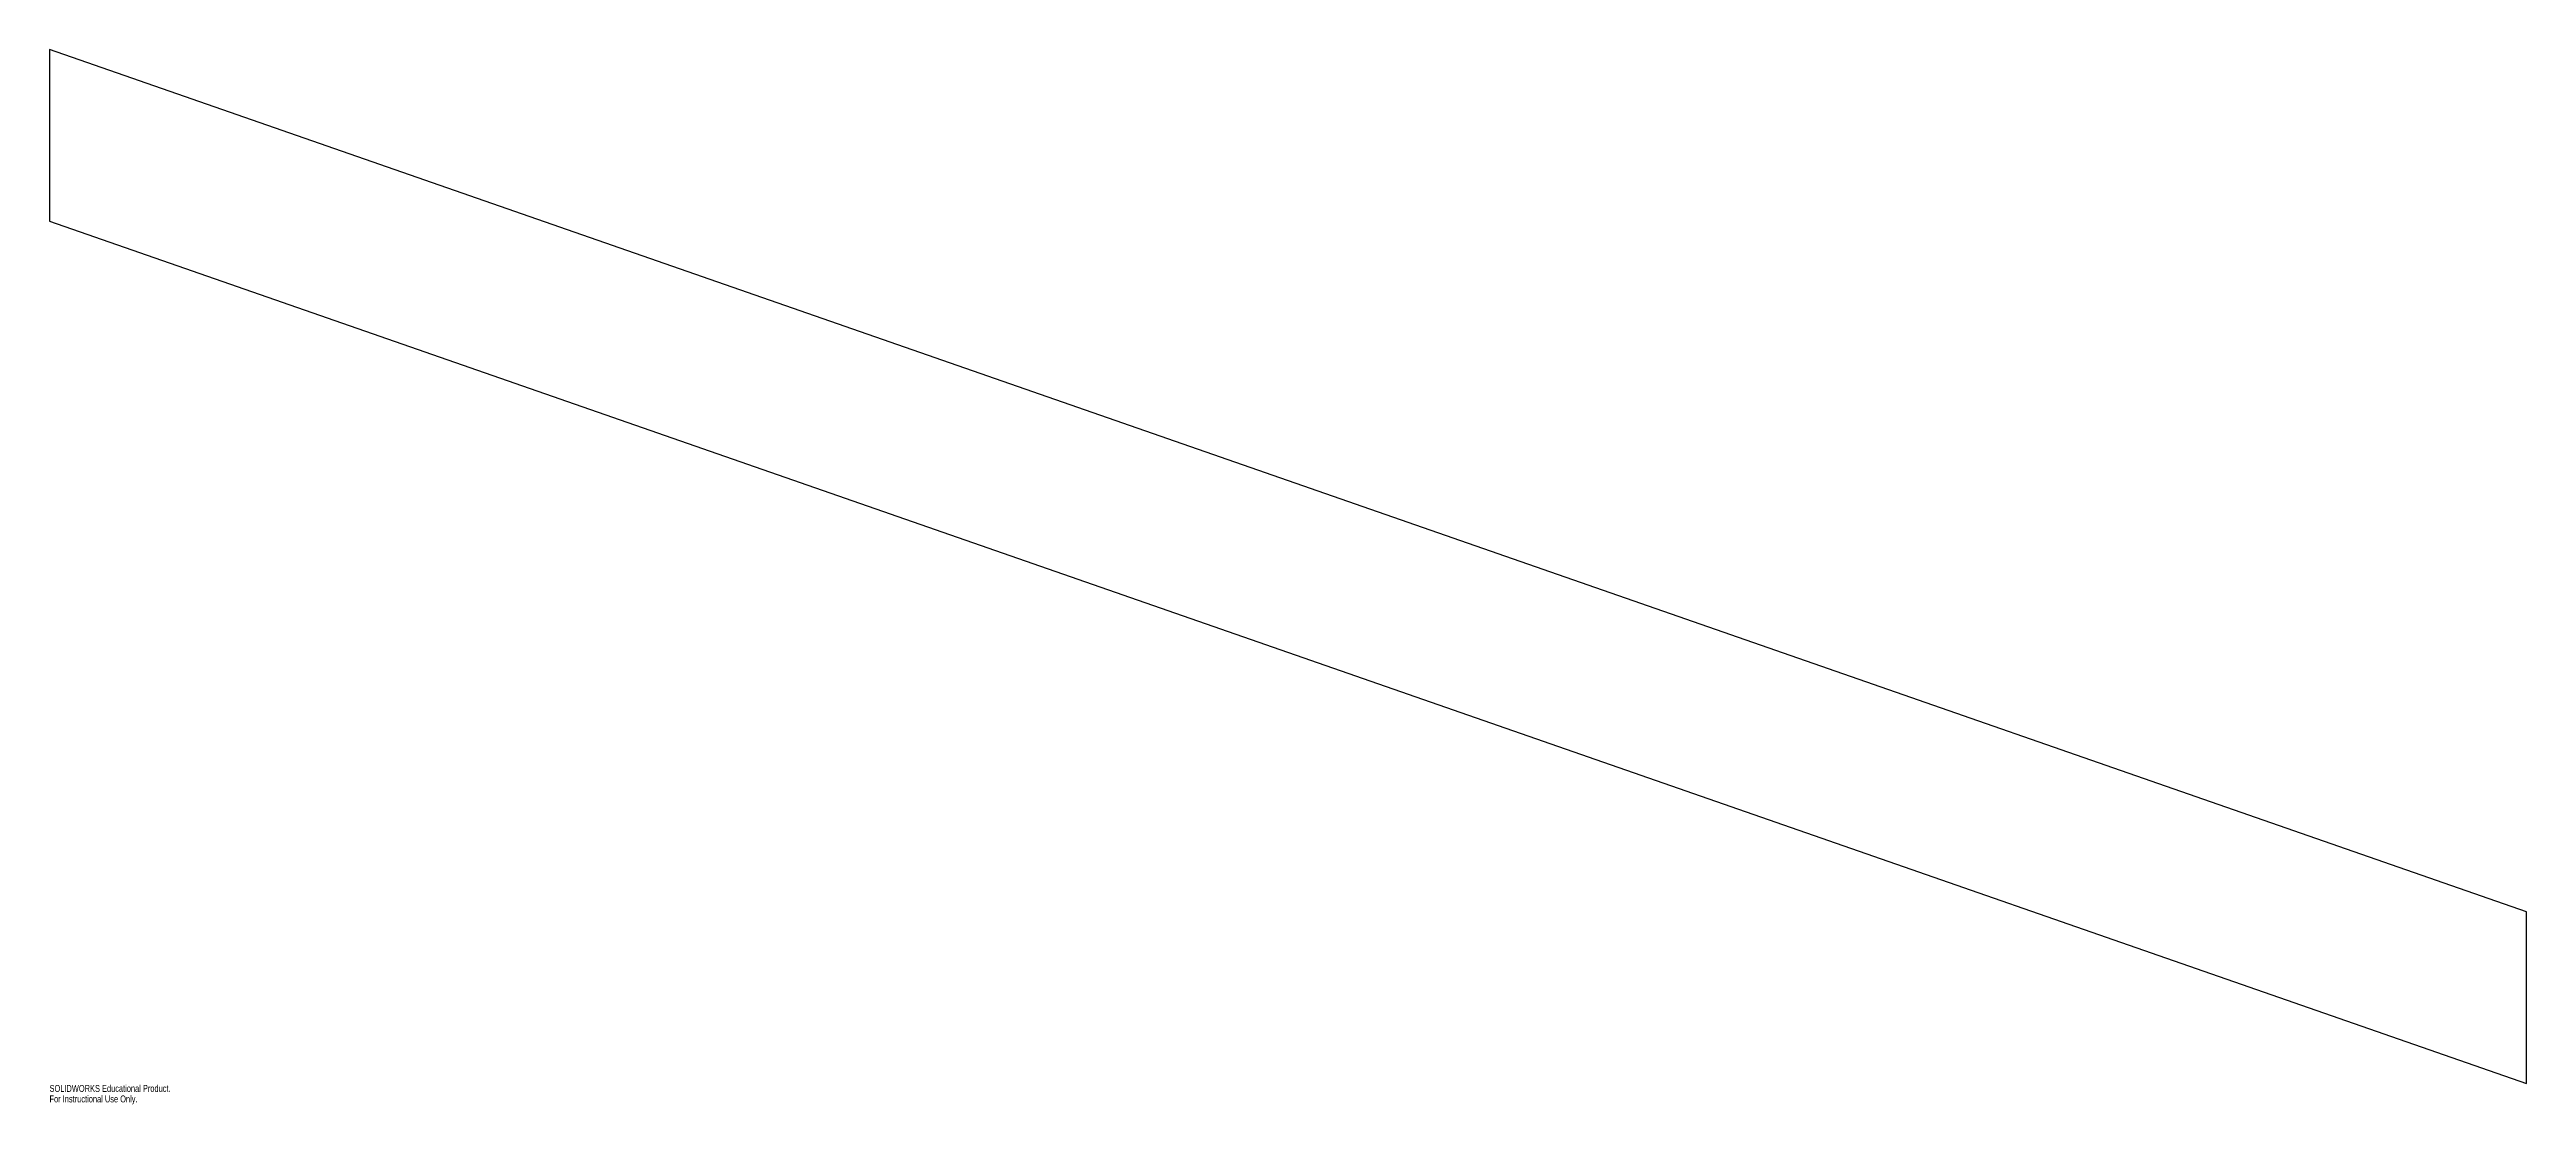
# Model space of a CAD drawing. Header units: millimetres. Extents: x 0 to 1721, y -15 to 718.
import ezdxf

# ---------------------------------------------------------------- set-up
doc = ezdxf.new("R2010")
doc.units = ezdxf.units.MM
doc.layers.add('CORTE', color=7, linetype='Continuous')
doc.layers.add('INFORMACION_NO_CORTE', color=8, linetype='Continuous')
doc.styles.add('SLDTEXTSTYLE0', font='TXT', dxfattribs={"width": 0.7})

msp = doc.modelspace()

# ---------------------------------------------------------------- linework, layer by layer
at = {"layer": 'CORTE', "color": 7, "linetype": 'Continuous', "lineweight": 25}
for p, q in [((0, 718.3), (0, 599.2)), ((1720.9, 119.2), (0, 718.3)), ((0, 599.2), (1720.9, 0)), ((1720.9, 0), (1720.9, 119.2))]:
    msp.add_line(p, q, dxfattribs=at)

# ---------------------------------------------------------------- texts
at = {"layer": 'INFORMACION_NO_CORTE', "color": 7, "linetype": 'Continuous', "char_height": 4.834, "attachment_point": 1, "style": 'SLDTEXTSTYLE0'}
for s, insert in [('SOLIDWORKS Educational Product.', (0, -1)), ('For Instructional Use Only.', (0, -8.3))]:
    msp.add_mtext(s, dxfattribs=dict(at, insert=insert))

doc.saveas('drawing.dxf')
